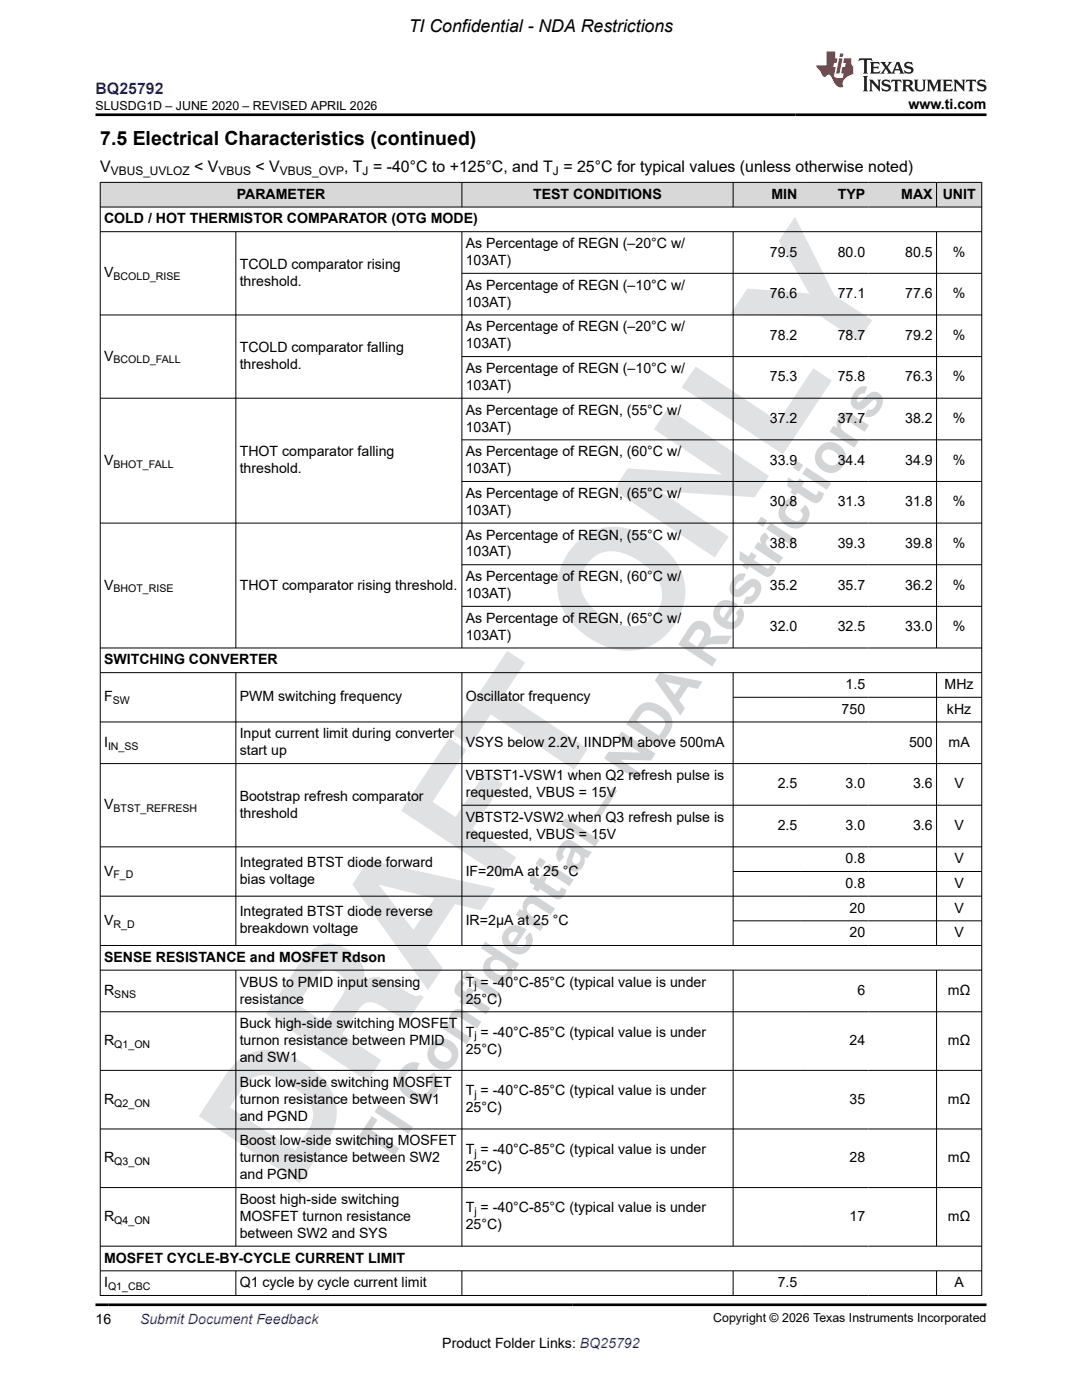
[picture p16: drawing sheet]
<svg xmlns="http://www.w3.org/2000/svg" width="216mm" height="279mm" viewBox="0 0 216 279" stroke-linecap="round" stroke-linejoin="round" font-family="sans-serif">
<defs><g id="words">
<text font-size="11.3" fill="#d2d4d5" x="77.3" y="232.7" transform="rotate(-57 77.3 232.7)">TI Confidential – NDA Restrictions</text>
<text font-size="3.9" x="20" y="28.8">7.5 Electrical Characteristics (continued)</text>
<text font-size="3.5" x="81.6" y="6.3">TI Confidential - NDA Restrictions</text>
<text font-size="3.2" fill="#00f" x="19" y="18.7">BQ25792</text>
<g font-size="3.2">
<text x="20" y="34.3">V</text>
<text x="38.7" y="34.3">&lt; V</text>
<text x="51" y="34.3">&lt; V</text>
<text x="68.7" y="34.3">, T = -40°C to +125°C, and T = 25°C for typical values (unless otherwise noted)</text>
</g>
<g font-size="2.8">
<text x="181.3" y="21.8">www.ti.com</text>
<text x="47.2" y="39.7">PARAMETER</text>
<text x="106.4" y="39.7">TEST CONDITIONS</text>
<text x="153.9" y="39.7">MIN</text>
<text x="167.2" y="39.7">TYP</text>
<text x="179.8" y="39.7">MAX</text>
<text x="188.1" y="39.7">UNIT</text>
<text x="20.8" y="44.6">COLD / HOT THERMISTOR COMPARATOR (OTG MODE)</text>
<text x="47.8" y="53.7">TCOLD comparator rising</text>
<text x="92.9" y="49.5">As Percentage of REGN (–20°C w/</text>
<text x="92.9" y="52.9">103AT)</text>
<text x="153.6" y="51.2">79.5</text>
<text x="167.1" y="51.2">80.0</text>
<text x="180.6" y="51.2">80.5</text>
<text x="190.1" y="51.2">%</text>
<text x="20.8" y="55.4">V</text>
<text x="47.8" y="57.1">threshold.</text>
<text x="92.9" y="57.8">As Percentage of REGN (–10°C w/</text>
<text x="153.6" y="59.5">76.6</text>
<text x="167.1" y="59.5">77.1</text>
<text x="180.6" y="59.5">77.6</text>
<text x="190.1" y="59.5">%</text>
<text x="92.9" y="61.2">103AT)</text>
<text x="20.8" y="72">V</text>
<text x="47.8" y="70.3">TCOLD comparator falling</text>
<text x="92.9" y="66.1">As Percentage of REGN (–20°C w/</text>
<text x="92.9" y="69.5">103AT)</text>
<text x="153.6" y="67.8">78.2</text>
<text x="167.1" y="67.8">78.7</text>
<text x="180.6" y="67.8">79.2</text>
<text x="190.1" y="67.8">%</text>
<text x="47.8" y="73.7">threshold.</text>
<text x="92.9" y="74.4">As Percentage of REGN (–10°C w/</text>
<text x="92.9" y="77.8">103AT)</text>
<text x="153.6" y="76.1">75.3</text>
<text x="167.1" y="76.1">75.8</text>
<text x="180.6" y="76.1">76.3</text>
<text x="190.1" y="76.1">%</text>
<text x="92.9" y="82.7">As Percentage of REGN, (55°C w/</text>
<text x="92.9" y="86.1">103AT)</text>
<text x="153.6" y="84.4">37.2</text>
<text x="167.1" y="84.4">37.7</text>
<text x="180.6" y="84.4">38.2</text>
<text x="190.1" y="84.4">%</text>
<text x="20.8" y="92.7">V</text>
<text x="47.8" y="91.1">THOT comparator falling</text>
<text x="47.8" y="94.4">threshold.</text>
<text x="92.9" y="91.1">As Percentage of REGN, (60°C w/</text>
<text x="92.9" y="94.4">103AT)</text>
<text x="153.6" y="92.7">33.9</text>
<text x="167.1" y="92.7">34.4</text>
<text x="180.6" y="92.7">34.9</text>
<text x="190.1" y="92.7">%</text>
<text x="92.9" y="99.4">As Percentage of REGN, (65°C w/</text>
<text x="153.6" y="101.1">30.8</text>
<text x="167.1" y="101.1">31.3</text>
<text x="180.6" y="101.1">31.8</text>
<text x="190.1" y="101.1">%</text>
<text x="92.9" y="102.7">103AT)</text>
<text x="92.9" y="107.7">As Percentage of REGN, (55°C w/</text>
<text x="92.9" y="111.1">103AT)</text>
<text x="153.6" y="109.4">38.8</text>
<text x="167.1" y="109.4">39.3</text>
<text x="180.6" y="109.4">39.8</text>
<text x="190.1" y="109.4">%</text>
<text x="20.8" y="117.7">V</text>
<text x="47.8" y="117.7">THOT comparator rising threshold.</text>
<text x="92.9" y="116">As Percentage of REGN, (60°C w/</text>
<text x="92.9" y="119.4">103AT)</text>
<text x="153.6" y="117.7">35.2</text>
<text x="167.1" y="117.7">35.7</text>
<text x="180.6" y="117.7">36.2</text>
<text x="190.1" y="117.7">%</text>
<text x="92.9" y="124.3">As Percentage of REGN, (65°C w/</text>
<text x="153.6" y="126">32.0</text>
<text x="167.1" y="126">32.5</text>
<text x="180.6" y="126">33.0</text>
<text x="190.1" y="126">%</text>
<text x="92.9" y="127.7">103AT)</text>
<text x="20.8" y="132.6">SWITCHING CONVERTER</text>
<text x="168.7" y="137.5">1.5</text>
<text x="188.5" y="137.5">MHz</text>
<text x="20.8" y="140">F</text>
<text x="47.8" y="140">PWM switching frequency</text>
<text x="92.9" y="140">Oscillator frequency</text>
<text x="167.9" y="142.4">750</text>
<text x="189" y="142.4">kHz</text>
<text x="20.8" y="149.1">I</text>
<text x="47.8" y="147.4">Input current limit during converter</text>
<text x="92.9" y="149.1">VSYS below 2.2V, IINDPM above 500mA</text>
<text x="181.4" y="149.1">500</text>
<text x="189.3" y="149.1">mA</text>
<text x="47.8" y="150.7">start up</text>
<text x="92.9" y="155.7">VBTST1-VSW1 when Q2 refresh pulse is</text>
<text x="20.8" y="161.5">V</text>
<text x="47.8" y="159.8">Bootstrap refresh comparator</text>
<text x="92.9" y="159.1">requested, VBUS = 15V</text>
<text x="155.2" y="157.4">2.5</text>
<text x="168.7" y="157.4">3.0</text>
<text x="182.2" y="157.4">3.6</text>
<text x="190.4" y="157.4">V</text>
<text x="47.8" y="163.2">threshold</text>
<text x="92.9" y="164">VBTST2-VSW2 when Q3 refresh pulse is</text>
<text x="92.9" y="167.4">requested, VBUS = 15V</text>
<text x="155.2" y="165.7">2.5</text>
<text x="168.7" y="165.7">3.0</text>
<text x="182.2" y="165.7">3.6</text>
<text x="190.4" y="165.7">V</text>
<text x="47.8" y="173">Integrated BTST diode forward</text>
<text x="168.7" y="172.3">0.8</text>
<text x="190.4" y="172.3">V</text>
<text x="20.8" y="174.7">V</text>
<text x="47.8" y="176.4">bias voltage</text>
<text x="92.9" y="174.7">IF=20mA at 25 °C</text>
<text x="168.7" y="177.2">0.8</text>
<text x="190.4" y="177.2">V</text>
<text x="20.8" y="184.6">V</text>
<text x="47.8" y="182.9">Integrated BTST diode reverse</text>
<text x="92.9" y="184.6">IR=2µA at 25 °C</text>
<text x="169.5" y="182.1">20</text>
<text x="190.4" y="182.1">V</text>
<text x="20.8" y="192">SENSE RESISTANCE and MOSFET Rdson</text>
<text x="47.8" y="186.3">breakdown voltage</text>
<text x="169.5" y="187">20</text>
<text x="190.4" y="187">V</text>
<text x="47.8" y="196.9">VBUS to PMID input sensing</text>
<text x="92.9" y="196.9">T = -40°C-85°C (typical value is under</text>
<text x="20.8" y="198.6">R</text>
<text x="47.8" y="200.3">resistance</text>
<text x="92.9" y="200.3">25°C)</text>
<text x="171.1" y="198.6">6</text>
<text x="189.2" y="198.6">mΩ</text>
<text x="20.8" y="208.6">R</text>
<text x="47.8" y="205.2">Buck high-side switching MOSFET</text>
<text x="47.8" y="208.6">turnon resistance between PMID</text>
<text x="92.9" y="206.9">T = -40°C-85°C (typical value is under</text>
<text x="169.5" y="208.6">24</text>
<text x="189.2" y="208.6">mΩ</text>
<text x="47.8" y="212">and SW1</text>
<text x="92.9" y="210.3">25°C)</text>
<text x="20.8" y="220.3">R</text>
<text x="47.8" y="216.9">Buck low-side switching MOSFET</text>
<text x="47.8" y="220.3">turnon resistance between SW1</text>
<text x="92.9" y="222">25°C)</text>
<text x="92.9" y="218.6">T = -40°C-85°C (typical value is under</text>
<text x="169.5" y="220.3">35</text>
<text x="189.2" y="220.3">mΩ</text>
<text x="47.8" y="223.7">and PGND</text>
<text x="20.8" y="232">R</text>
<text x="47.8" y="228.6">Boost low-side switching MOSFET</text>
<text x="47.8" y="232">turnon resistance between SW2</text>
<text x="92.9" y="233.7">25°C)</text>
<text x="92.9" y="230.3">T = -40°C-85°C (typical value is under</text>
<text x="169.5" y="232">28</text>
<text x="189.2" y="232">mΩ</text>
<text x="47.8" y="235.4">and PGND</text>
<text x="20.8" y="243.7">R</text>
<text x="47.8" y="240.3">Boost high-side switching</text>
<text x="47.8" y="243.7">MOSFET turnon resistance</text>
<text x="92.9" y="245.4">25°C)</text>
<text x="92.9" y="242">T = -40°C-85°C (typical value is under</text>
<text x="169.5" y="243.7">17</text>
<text x="189.2" y="243.7">mΩ</text>
<text x="20.8" y="252">MOSFET CYCLE-BY-CYCLE CURRENT LIMIT</text>
<text x="47.8" y="247.1">between SW2 and SYS</text>
<text x="20.8" y="256.9">I</text>
<text x="47.8" y="256.9">Q1 cycle by cycle current limit</text>
<text x="155.2" y="256.9">7.5</text>
<text x="190.4" y="256.9">A</text>
<text x="19" y="264.2">16</text>
<text x="88.3" y="269">Product Folder Links: BQ25792</text>
</g>
<text font-size="2.8" fill="#00f" x="27.9" y="264.2">Submit Document Feedback</text>
<g font-size="2.5">
<text x="19" y="21.9">SLUSDG1D – JUNE 2020 – REVISED APRIL 2026</text>
<text x="142.3" y="263.9">Copyright © 2026 Texas Instruments Incorporated</text>
</g>
<g font-size="2.4">
<text x="22.1" y="34.9">VBUS_UVLOZ</text>
<text x="43.6" y="34.9">VBUS</text>
<text x="55.8" y="34.9">VBUS_OVP</text>
<text x="72.4" y="34.9">J</text>
<text x="110.3" y="34.9">J</text>
</g>
<g font-size="2.1">
<text x="22.6" y="55.9">BCOLD_RISE</text>
<text x="22.6" y="72.5">BCOLD_FALL</text>
<text x="22.6" y="93.3">BHOT_FALL</text>
<text x="22.6" y="118.2">BHOT_RISE</text>
<text x="22.5" y="140.5">SW</text>
<text x="21.6" y="149.6">IN_SS</text>
<text x="22.6" y="162.1">BTST_REFRESH</text>
<text x="22.6" y="175.3">F_D</text>
<text x="22.6" y="185.1">R_D</text>
<text x="94.7" y="197.5">j</text>
<text x="22.8" y="199.1">SNS</text>
<text x="22.8" y="209.1">Q1_ON</text>
<text x="94.7" y="207.5">j</text>
<text x="22.8" y="220.8">Q2_ON</text>
<text x="94.7" y="219.1">j</text>
<text x="22.8" y="232.5">Q3_ON</text>
<text x="94.7" y="230.8">j</text>
<text x="22.8" y="244.2">Q4_ON</text>
<text x="94.7" y="242.5">j</text>
<text x="21.6" y="257.5">Q1_CBC</text>
</g>
</g></defs>
<g fill="#e0e1e3">
<path d="M46.6 212.5l-1.8 2.3-5.1 8 20.1 13.3 4.5-6.7a11.8 11.8 0 0 0 2.8-9 12.8 12.8 0 0 0-6.1-8 13.7 13.7 0 0 0-9.1-2.8 8.9 8.9 0 0 0-5.3 2.9zM49.7 215.7a5.3 5.3 0 0 1 6.2-.3 14.6 14.6 0 0 1 5.8 4.6 5 5 0 0 1 0 5.3l-2.8 4.3-13.1-8.6 2.6-3.7z" fill-rule="evenodd"/>
<path d="M61.3 190.4l-1.7 2-6.5 10 20.3 13.4 2.7-4.2-7.8-5.2 2.9-4.5a3.2 3.2 0 0 1 3-1.9 29.1 29.1 0 0 1 5.5 2.9l1.8 .6 3-4.5-.6-.5a1.97 1.97 0 0 1-2.3-.3l-.5-.3a15.7 15.7 0 0 0-5.7-2.9 3.9 3.9 0 0 0-2.9 .9 5.3 5.3 0 0 0-2.7-6.2 6.1 6.1 0 0 0-8.5 .7zM63.3 194.7a3.3 3.3 0 0 1 3.3-1 3.3 3.3 0 0 1 2.4 2.6 4.4 4.4 0 0 1-1 2.8l-3.3 4.9-5.3-3.5z" fill-rule="evenodd"/>
<path d="M73.5 171.6l-3.2 4.9 15.1 21.1 2.9-4.4-3.2-4.2 5.7-8.6 5.2 1.3 2.8-4.4zM75.6 176.5l11.1 2.8-4.2 6.3z" fill-rule="evenodd"/>
<path d="M89.6 147.3l3.5 2.4-6.8 10.3 4.6 3.1 6-9.1 3.5 2.4-6 9 8.6 5.7-2.7 4.1-20.3-13.4z" fill-rule="evenodd"/>
<path d="M101.2 129.9l3.6 2.3-4.1 6.2 16.6 11-2.7 4.2-16.7-11-4.1 6.2-3.6-2.4z" fill-rule="evenodd"/>
<path d="M115.2 108.2a11.6 11.6 0 0 0-2.8 13.7 16.1 16.1 0 0 0 12.8 8 11.3 11.3 0 0 0 10.2-6.6 10.9 10.9 0 0 0-2.5-13.5 15.2 15.2 0 0 0-12-4.5 10.3 10.3 0 0 0-5.7 2.9zM117.6 112a6.2 6.2 0 0 1 7.6-1.3 11.2 11.2 0 0 1 6.8 6.7 6.4 6.4 0 0 1-2.5 6.4 6.4 6.4 0 0 1-6.8 .5 11.7 11.7 0 0 1-6.6-6.2 6.1 6.1 0 0 1 1.5-6.1z" fill-rule="evenodd"/>
<path d="M133.2 81.5l20.3 13.5-2.9 4.2-18.9-1.2 13.7 9.1-2.8 4.2-20.1-13.5 2.8-4.3 18.8 1.2-13.6-9z" fill-rule="evenodd"/>
<path d="M138.8 73.2l16.5 10.9 7-10.6 3.7 2.4-9.8 14.8-20.2-13.4z" fill-rule="evenodd"/>
<path d="M158.6 43.3l7.9 15.6 7.5 5-2.8 4.2-7.4-4.9-18.1-.5 3.4-5.1 12.4 1-6.1-10.5z" fill-rule="evenodd"/>
</g>
<g fill="#d8d8d8">
<path d="M20 36.4h175.9v4.9h-175.9z" fill-rule="evenodd"/>
<path d="M20.1 36.5h72v4.8h-72z" fill-rule="evenodd"/>
<path d="M92.2 36.5h54v4.8h-54z" fill-rule="evenodd"/>
<path d="M146.3 36.5h13.5v4.8h-13.5z" fill-rule="evenodd"/>
<path d="M159.8 36.5h13.5v4.8h-13.5z" fill-rule="evenodd"/>
<path d="M173.3 36.5h13.5v4.8h-13.5z" fill-rule="evenodd"/>
<path d="M186.9 36.5h8.9v4.8h-8.9z" fill-rule="evenodd"/>
</g>
<g fill="none" stroke="#000" stroke-width=".2">
<path d="M19.9 36.4h176.1M20 36.3v222.3M92.2 36.3v5.1M146.3 36.3v5.1M186.9 36.3v5.1M195.9 36.3v222.3M19.9 41.3h176.1M19.9 46.2h176.1M47.1 46.2v83.2M92.2 46.2v83.2M92.2 54.5h103.8M146.3 46.2v83.2"/>
<path d="M186.9 46.2v83.2M92.2 71.2h103.8M196 62.9h-176.1M196 79.5h-176.1M92.2 87.8h103.8M92.2 96.1h103.8M92.2 112.7h103.8M196 104.4h-176.1M19.9 129.3h176.1M19.9 134.2h176.1M47.1 134.2v54.6M92.2 134.2v54.6"/>
<path d="M92.2 121h103.8M146.3 134.2v54.6M146.3 139.2h49.7M186.9 134.2v54.6M19.9 144.1h176.1M19.9 152.4h176.1M92.2 160.7h103.8M146.3 173.9h49.7M196 169h-176.1M196 178.8h-176.1M19.9 193.6h176.1M47.1 193.6v55.2"/>
<path d="M92.2 193.6v55.2M146.3 193.6v55.2M146.3 183.8h49.7M186.9 193.6v55.2M196 188.7h-176.1M19.9 201.9h176.1M19.9 213.6h176.1M19.9 225.3h176.1M19.9 237h176.1M19.9 248.7h176.1M19.9 253.6h176.1M19.9 258.5h176.1"/>
<path d="M47.1 253.6v5M92.2 253.6v5M146.3 253.6v5M186.9 253.6v5"/>
</g>
<path d="M171.5 11.6l-.2 .6 .5-.2h.6v.1v2.2l-.2 .4h1l-.2-.4v-2.2v-.1h.5l.6 .2-.2-.6zM173.6 12.4l.2 .3v1.6l-.2 .4h1.9l.1-.6a1.08 1.08 0 0 1-1.3 .2v-.7h.6l.4 .2v-.7l-.4 .2h-.6v-.5l.2-.2a1 1 0 0 1 1 .3l-.1-.5zM175.7 12.4l.9 1.1-1 1.2h.9l-.2-.2 .5-.8 .4 .8-.2 .2h1.6l-.2-.2 .2-.5h.9l.1 .5-.1 .2h.9l-.2-.4-.8-1.9h-.5l-.9 2.1-.9-1.1 .9-1h-.8l.2 .2-.4 .6-.4-.6 .2-.2zM179 12.8l.4 1h-.7zM180.7 12.5a.65 .65 0 0 0-.2 .7 .65 .65 0 0 0 .6 .5l.6 .1 .1 .3a.79 .79 0 0 1-.7 .4 .79 .79 0 0 1-.7-.5l.1 .7 .2-.1a.93 .93 0 0 0 1.1 0 .93 .93 0 0 0 .4-.9 1.46 1.46 0 0 0-1.2-.6l-.1-.3a1.09 1.09 0 0 1 1.2 .2l-.2-.6-.1 .1-.5-.2zM172.2 15.2l.2 .4v2.2l-.2 .4h1l-.2-.4v-2.2l.2-.4zM173.4 15.9l.2 .4v1.5l-.2 .4h.8l-.3-.4 .1-1.3 1.6 1.8v-2l.2-.4h-.7l.1 .2 .1 1.1-1.2-1.3zM176.2 16a.65 .65 0 0 0-.2 .8 .65 .65 0 0 0 .6 .4l.6 .2 .1 .2a.79 .79 0 0 1-.7 .4 .79 .79 0 0 1-.7-.5l.1 .7 .2-.1a.93 .93 0 0 0 1.1 .1 .93 .93 0 0 0 .4-1 1.46 1.46 0 0 0-1.2-.5l-.1-.4a1.09 1.09 0 0 1 1.2 .2l-.1-.6-.2 .1-.5-.1zM177.9 15.9l-.1 .6a.63 .63 0 0 1 .8-.3v1.6l-.3 .4h1l-.2-.4v-1.6a.66 .66 0 0 1 .8 .3l-.1-.6zM180 15.9l.2 .4v1.5l-.2 .4h1l-.2-.2-.1-.7h.5l.1 .2a.79 .79 0 0 0 1.2 .6l-1-.9a.61 .61 0 0 0 .6-.6 .61 .61 0 0 0-.5-.7zM180.8 16.2h.1a.47 .47 0 0 1 .5 .1 .47 .47 0 0 1 .1 .5l-.1 .1-.7 .1zM182.3 15.9l.2 .2a2.27 2.27 0 0 0 .4 2 1.04 1.04 0 0 0 1.7-.7v-1.3l.2-.2h-.8l.2 .4v1.1a.6 .6 0 0 1-.6 .6 .6 .6 0 0 1-.6-.6v-1.1l.3-.4zM184.9 15.9l.2 .4v1.5l-.2 .4h.8l-.3-.4v-1.4l.9 1.9 .9-1.9v1.4l-.3 .4h1l-.2-.4v-1.5l.2-.4h-.8l-.7 1.5-.6-1.5zM188.1 15.9l.2 .4v1.5l-.2 .4h1.9l.1-.6a1.09 1.09 0 0 1-1.3 .2v-.7h.6l.4 .2v-.6l-.4 .2h-.6v-.6l.2-.1a1.01 1.01 0 0 1 1 .3l-.1-.6zM190.2 15.9l.3 .4v1.5l-.3 .4h.8l-.2-.4v-1.3l1.6 1.8v-2l.2-.4h-.7l.2 .2v1.1l-1.2-1.3zM192.8 15.9l-.1 .6a.63 .63 0 0 1 .8-.3v1.6l-.3 .4h1l-.2-.4v-1.6a.66 .66 0 0 1 .8 .3l-.1-.6zM195.2 16a.65 .65 0 0 0-.2 .8 .65 .65 0 0 0 .6 .4l.6 .2 .2 .2a.79 .79 0 0 1-.7 .4 .79 .79 0 0 1-.7-.5l.1 .7 .2-.1a.93 .93 0 0 0 1 .1 .93 .93 0 0 0 .5-1 1.46 1.46 0 0 0-1.3-.5v-.4a1.09 1.09 0 0 1 1.2 .2l-.2-.6-.2 .1-.5-.1z" fill="#231f20"/>
<path d="M164.9 10.3v2.7h-2l.1 .4 .8 1a.95 .95 0 0 0 1 .9 .59 .59 0 0 1 .5-.4 .59 .59 0 0 1 .5 .3l.4 .8a1.59 1.59 0 0 0 2.1 1.4 1.61 1.61 0 0 1 1-2.3l1-.3-.1-1.5a1.59 1.59 0 0 1-.3-1.7h-1.5l-.2 .9h.6l-.2 .9h-.5l-.2 .9v.3l.4 .1-.1 .9h-.7a.73 .73 0 0 1-1-.7l.3-1.5h-.5l.1-.9h.5l.2-.9h-.5v-1.3zM167.4 11.6l-.6 3.1h.7l.6-3.1zM167.6 10.7l-.1 .6h.7l.1-.6z" fill="#ed1c24"/>
<path d="M19 22.9h177.8M19 260.4h177.8" fill="none" stroke="#000" stroke-width=".53"/>
<use href="#words"/>
</svg>
